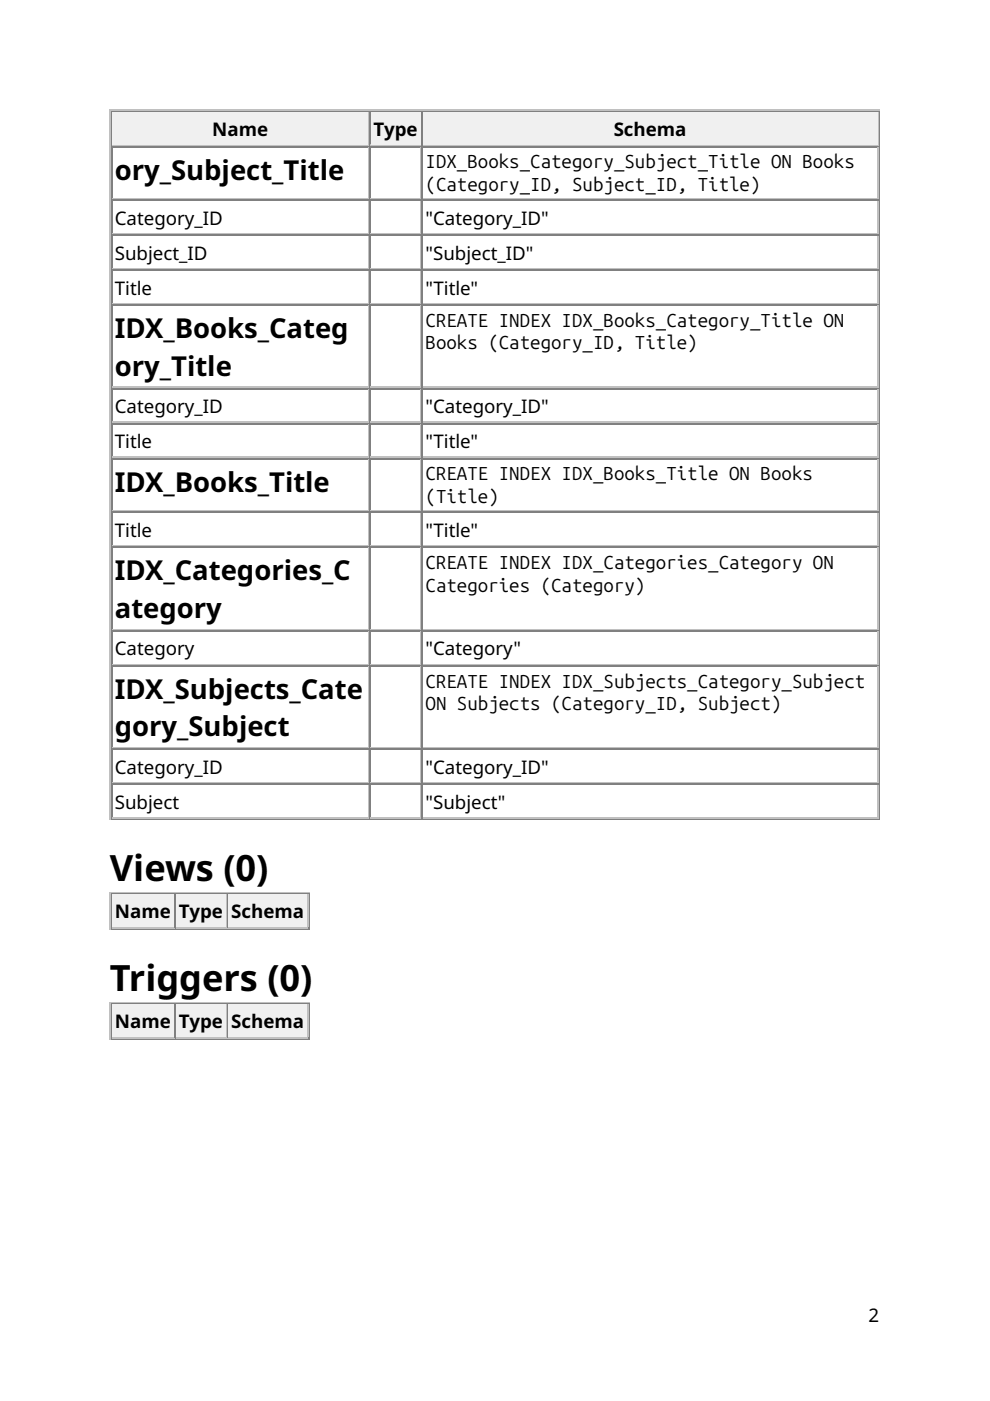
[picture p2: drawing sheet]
<svg xmlns="http://www.w3.org/2000/svg" width="210mm" height="297mm" viewBox="0 0 210 297" stroke-linecap="round" stroke-linejoin="round" font-family="sans-serif">
<defs><g id="words">
<g font-size="7.7">
<text x="23.3" y="186.8">Views (0)</text>
<text x="23.3" y="210.1">Triggers (0)</text>
</g>
<g font-size="5.8">
<text x="24.3" y="38.1">ory_Subject_Title</text>
<text x="24.3" y="71.7">IDX_Books_Categ</text>
<text x="24.3" y="79.6">ory_Title</text>
<text x="24.3" y="104.2">IDX_Books_Title</text>
<text x="24.3" y="123">IDX_Categories_C</text>
<text x="24.3" y="131">ategory</text>
<text x="24.3" y="148.2">IDX_Subjects_Cate</text>
<text x="24.3" y="156.1">gory_Subject</text>
</g>
<g font-size="4">
<text x="45" y="28.8">Name</text>
<text x="79.2" y="28.8">Type</text>
<text x="130.1" y="28.8">Schema</text>
<text x="90.2" y="35.7">IDX_Books_Category_Subject_Title ON Books</text>
<text x="90.2" y="40.5">(Category_ID, Subject_ID, Title)</text>
<text x="24.3" y="47.6">Category_ID</text>
<text x="90.2" y="47.6">&quot;Category_ID&quot;</text>
<text x="24.3" y="55">Subject_ID</text>
<text x="90.2" y="55">&quot;Subject_ID&quot;</text>
<text x="24.3" y="62.4">Title</text>
<text x="90.2" y="62.4">&quot;Title&quot;</text>
<text x="90.2" y="69.3">CREATE INDEX IDX_Books_Category_Title ON</text>
<text x="90.2" y="74.1">Books (Category_ID, Title)</text>
<text x="24.3" y="87.6">Category_ID</text>
<text x="90.2" y="87.6">&quot;Category_ID&quot;</text>
<text x="24.3" y="95">Title</text>
<text x="90.2" y="95">&quot;Title&quot;</text>
<text x="90.2" y="101.9">CREATE INDEX IDX_Books_Title ON Books</text>
<text x="90.2" y="106.6">(Title)</text>
<text x="24.3" y="113.8">Title</text>
<text x="90.2" y="113.8">&quot;Title&quot;</text>
<text x="90.2" y="120.6">CREATE INDEX IDX_Categories_Category ON</text>
<text x="90.2" y="125.4">Categories (Category)</text>
<text x="24.3" y="138.9">Category</text>
<text x="90.2" y="138.9">&quot;Category&quot;</text>
<text x="90.2" y="145.8">CREATE INDEX IDX_Subjects_Category_Subject</text>
<text x="90.2" y="150.5">ON Subjects (Category_ID, Subject)</text>
<text x="24.3" y="164">Category_ID</text>
<text x="90.2" y="164">&quot;Category_ID&quot;</text>
<text x="24.3" y="171.4">Subject</text>
<text x="90.2" y="171.4">&quot;Subject&quot;</text>
<text x="24.4" y="194.7">Name</text>
<text x="37.9" y="194.7">Type</text>
<text x="49" y="194.7">Schema</text>
<text x="24.4" y="218">Name</text>
<text x="37.9" y="218">Type</text>
<text x="49" y="218">Schema</text>
<text x="184.1" y="280.2">2</text>
</g>
</g></defs>
<path d="M23.4 23.3v150.5M23.5 23.4h163M23.8 30.8h54.5M78.2 23.8v6.9" fill="none" stroke="#c0c0c0" stroke-width=".26"/>
<path d="M23.7 23.5v7.5M23.8 23.7h54.5M186.4 23.5v150.1M23.5 173.7h163" fill="none" stroke="#808080" stroke-width=".26"/>
<g fill="#f0f0f0">
<path d="M23.8 23.8h54.3v6.9h-54.3z"/>
<path d="M45 24.3h11.9v5.9h-11.9z"/>
</g>
<path d="M78.4 23.5v7.5M78.6 23.7h10.8" fill="none" stroke="#808080" stroke-width=".26"/>
<path d="M78.6 30.8h10.8M89.3 23.8v6.9" fill="none" stroke="#c0c0c0" stroke-width=".26"/>
<g fill="#f0f0f0">
<path d="M78.6 23.8h10.6v6.9h-10.6z"/>
<path d="M79.1 24.3h9.5v5.9h-9.5z"/>
</g>
<path d="M89.6 23.5v7.5M89.7 23.7h96.6" fill="none" stroke="#808080" stroke-width=".26"/>
<path d="M89.7 30.8h96.6M186.1 23.8v6.9" fill="none" stroke="#c0c0c0" stroke-width=".26"/>
<g fill="#f0f0f0">
<path d="M89.7 23.8h96.3v6.9h-96.3z"/>
<path d="M129.9 24.3h15.9v5.9h-15.9z"/>
</g>
<g fill="none" stroke="#808080" stroke-width=".26">
<path d="M23.7 31v142.6M23.8 31.1h54.5M78.4 31v142.6M78.6 31.1h10.8M89.6 31v142.6M89.7 31.1h96.6M23.8 42.5h54.5M23.8 49.9h54.5M23.8 57.3h54.5M78.6 42.5h10.8M78.6 49.9h10.8M78.6 57.3h10.8"/>
<path d="M89.7 42.5h96.6M89.7 49.9h96.6M89.7 57.3h96.6M23.8 64.7h54.5M78.6 64.7h10.8M89.7 64.7h96.6M23.8 82.4h54.5M23.8 89.8h54.5M23.8 97.2h54.5M78.6 82.4h10.8M78.6 89.8h10.8M78.6 97.2h10.8"/>
<path d="M89.7 82.4h96.6M89.7 89.8h96.6M89.7 97.2h96.6M23.8 108.6h54.5M23.8 116h54.5M78.6 108.6h10.8M78.6 116h10.8M89.7 108.6h96.6M89.7 116h96.6M23.8 133.7h54.5M78.6 133.7h10.8M89.7 133.7h96.6"/>
<path d="M23.8 141.2h54.5M23.8 158.9h54.5M78.6 141.2h10.8M78.6 158.9h10.8M89.7 141.2h96.6M89.7 158.9h96.6M23.8 166.3h54.5M78.6 166.3h10.8M89.7 166.3h96.6M23.5 197h42.1M23.7 189.4v7.4M23.8 189.6h13.2"/>
<path d="M65.5 189.4v7.4"/>
</g>
<g fill="none" stroke="#c0c0c0" stroke-width=".26">
<path d="M78.2 31.2v10.9M89.3 31.2v10.9M186.1 31.2v10.9M23.8 42.2h54.5M23.8 49.6h54.5M23.8 57h54.5M78.2 42.6v6.9M78.2 50v6.9M78.2 57.4v6.9M78.6 42.2h10.8M78.6 49.6h10.8M78.6 57h10.8"/>
<path d="M89.3 42.6v6.9M89.3 50v6.9M89.3 57.4v6.9M89.7 42.2h96.6M89.7 49.6h96.6M89.7 57h96.6M186.1 42.6v6.9M186.1 50v6.9M186.1 57.4v6.9M23.8 64.4h54.5M78.2 64.8v17.2M78.6 64.4h10.8"/>
<path d="M89.3 64.8v17.2M89.7 64.4h96.6M186.1 64.8v17.2M23.8 82.2h54.5M23.8 89.6h54.5M23.8 97h54.5M78.2 82.5v6.9M78.2 90v6.8M78.2 97.4v10.8M78.6 82.2h10.8M78.6 89.6h10.8M78.6 97h10.8"/>
<path d="M89.3 82.5v6.9M89.3 90v6.8M89.3 97.4v10.8M89.7 82.2h96.6M89.7 89.6h96.6M89.7 97h96.6M186.1 82.5v6.9M186.1 90v6.8M186.1 97.4v10.8M23.8 108.3h54.5M23.8 115.8h54.5M78.2 108.7v6.9"/>
<path d="M78.2 116.2v17.1M78.6 108.3h10.8M78.6 115.8h10.8M89.3 108.7v6.9M89.3 116.2v17.1M89.7 108.3h96.6M89.7 115.8h96.6M186.1 108.7v6.9M186.1 116.2v17.1M23.8 133.5h54.5M78.2 133.9v6.9M78.6 133.5h10.8"/>
<path d="M89.3 133.9v6.9M89.7 133.5h96.6M186.1 133.9v6.9M23.8 140.9h54.5M23.8 158.6h54.5M78.2 141.3v17.2M78.2 159v6.9M78.6 140.9h10.8M78.6 158.6h10.8M89.3 141.3v17.2M89.3 159v6.9M89.7 140.9h96.6"/>
<path d="M89.7 158.6h96.6M186.1 141.3v17.2M186.1 159v6.9M23.8 166h54.5M23.8 173.4h54.5M78.2 166.4v6.9M78.6 166h10.8M78.6 173.4h10.8M89.3 166.4v6.9M89.7 166h96.6M89.7 173.4h96.6M186.1 166.4v6.9"/>
<path d="M23.4 189.2v7.9M23.5 189.3h42.1M23.8 196.7h13.2M36.9 189.7v6.9"/>
</g>
<g fill="#f0f0f0">
<path d="M23.8 189.7h13v6.9h-13z"/>
<path d="M24.3 190.2h11.9v5.9h-11.9z"/>
</g>
<path d="M37.2 189.4v7.4M37.3 189.6h10.9" fill="none" stroke="#808080" stroke-width=".26"/>
<path d="M37.3 196.7h10.9M48 189.7v6.9" fill="none" stroke="#c0c0c0" stroke-width=".26"/>
<g fill="#f0f0f0">
<path d="M37.3 189.7h10.6v6.9h-10.6z"/>
<path d="M37.8 190.2h9.6v5.9h-9.6z"/>
</g>
<path d="M48.3 189.4v7.4M48.4 189.6h17" fill="none" stroke="#808080" stroke-width=".26"/>
<path d="M48.4 196.7h17M65.2 189.7v6.9" fill="none" stroke="#c0c0c0" stroke-width=".26"/>
<g fill="#f0f0f0">
<path d="M48.4 189.7h16.7v6.9h-16.7z"/>
<path d="M48.9 190.2h15.7v5.9h-15.7z"/>
</g>
<path d="M23.4 212.5v7.9M23.5 212.6h42.1M36.9 213v6.9M23.8 220h13.2" fill="none" stroke="#c0c0c0" stroke-width=".26"/>
<path d="M23.7 212.7v7.4M23.8 212.9h13.2M65.5 212.7v7.4M23.5 220.3h42.1" fill="none" stroke="#808080" stroke-width=".26"/>
<g fill="#f0f0f0">
<path d="M23.8 213h13v6.9h-13z"/>
<path d="M24.3 213.5h11.9v5.8h-11.9z"/>
</g>
<path d="M37.2 212.7v7.4M37.3 212.9h10.9" fill="none" stroke="#808080" stroke-width=".26"/>
<path d="M48 213v6.9M37.3 220h10.9" fill="none" stroke="#c0c0c0" stroke-width=".26"/>
<g fill="#f0f0f0">
<path d="M37.3 213h10.6v6.9h-10.6z"/>
<path d="M37.8 213.5h9.6v5.8h-9.6z"/>
</g>
<path d="M48.3 212.7v7.4M48.4 212.9h17" fill="none" stroke="#808080" stroke-width=".26"/>
<path d="M65.2 213v6.9M48.4 220h17" fill="none" stroke="#c0c0c0" stroke-width=".26"/>
<g fill="#f0f0f0">
<path d="M48.4 213h16.7v6.9h-16.7z"/>
<path d="M48.9 213.5h15.7v5.8h-15.7z"/>
</g>
<use href="#words"/>
</svg>
